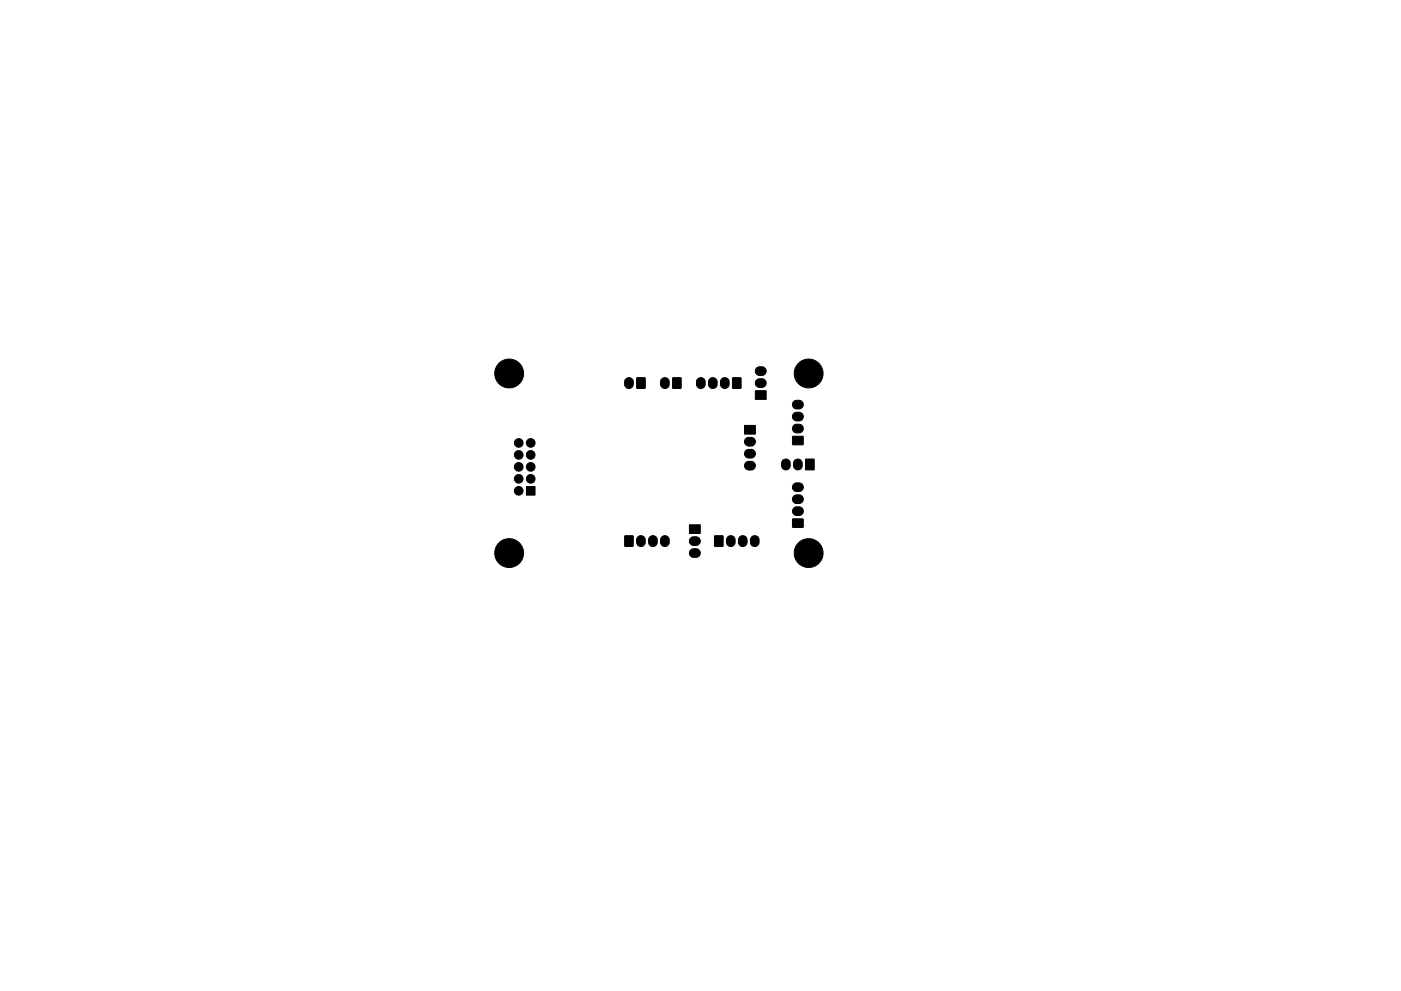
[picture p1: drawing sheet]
<svg xmlns="http://www.w3.org/2000/svg" width="297mm" height="210mm" viewBox="0 0 297 210" stroke-linecap="round" stroke-linejoin="round" font-family="sans-serif">
<g fill="#000" stroke="#000" stroke-width=".21">
<path d="M160.4 78.1l.5-.3h.7a.92 .92 0 0 1 .8 .9 .92 .92 0 0 1-.8 1h-.6a.92 .92 0 0 1-.8-.6 .92 .92 0 0 1 .2-1zM132.7 80.4a.93 .93 0 0 1 1-.2 .93 .93 0 0 1 .6 .8v.5a.92 .92 0 0 1-1 .9 .92 .92 0 0 1-.9-.9v-.6zM135 80.2h1.8l-.1 2.2-1.7-.1zM140.3 80.4a.93 .93 0 0 1 1-.2 .93 .93 0 0 1 .6 .8v.5a.92 .92 0 0 1-.9 .9 .92 .92 0 0 1-1-.9l.1-.6zM142.6 80.2h1.8v2.2l-1.8-.1zM147.9 80.4a.93 .93 0 0 1 1-.2 .93 .93 0 0 1 .6 .8v.5a.92 .92 0 0 1-.9 .9 .92 .92 0 0 1-.9-.9v-.6zM150.5 80.4a.93 .93 0 0 1 1-.2 .93 .93 0 0 1 .6 .8v.5a.92 .92 0 0 1-1 .9 .92 .92 0 0 1-.9-.9v-.6zM153 80.4a.93 .93 0 0 1 1-.2 .93 .93 0 0 1 .6 .8v.5a.92 .92 0 0 1-.9 .9 .92 .92 0 0 1-1-.9l.1-.6zM155.3 80.2h1.8v2.2l-1.8-.1zM158.1 98.1l.5-.2h.7a.92 .92 0 0 1 .9 .9 .92 .92 0 0 1-.9 .9h-.6a.93 .93 0 0 1-.8-.6 .93 .93 0 0 1 .2-1zM158.1 95.6l.5-.2 .7-.1a.92 .92 0 0 1 .9 1 .92 .92 0 0 1-.9 .9h-.6a.93 .93 0 0 1-.8-.6 .93 .93 0 0 1 .2-1zM158.1 93.1l.5-.3h.7a.92 .92 0 0 1 .9 .9 .92 .92 0 0 1-.9 .9h-.6a.92 .92 0 0 1-.8-.5 .92 .92 0 0 1 .2-1z"/>
<path d="M157.9 90.3h2.3v1.8h-2.3zM160.4 80.6l.5-.2h.7a.92 .92 0 0 1 .8 .9 .92 .92 0 0 1-.8 .9h-.6a.92 .92 0 0 1-.8-.6 .92 .92 0 0 1 .2-1zM160.1 82.9h2.3v1.8h-2.3zM166 97.7a.93 .93 0 0 1 1-.2 .93 .93 0 0 1 .5 .8v.5a.92 .92 0 0 1-.9 .9 .92 .92 0 0 1-.9-.9v-.7zM168.5 97.7a.93 .93 0 0 1 1-.2 .93 .93 0 0 1 .6 .8v.5a.92 .92 0 0 1-.9 .9 .92 .92 0 0 1-1-.9l.1-.7zM168.3 90.3l.5-.3h.6a.92 .92 0 0 1 .9 .9 .92 .92 0 0 1-.9 .9h-.5a.92 .92 0 0 1-.8-.5 .92 .92 0 0 1 .2-1zM168.3 87.7l.5-.2h.6a.92 .92 0 0 1 .9 .9 .92 .92 0 0 1-.9 .9h-.5a.92 .92 0 0 1-.8-.6 .92 .92 0 0 1 .2-1zM168.3 85.2l.5-.3h.6a.92 .92 0 0 1 .9 .9 .92 .92 0 0 1-.9 1h-.5a.92 .92 0 0 1-.8-.6 .92 .92 0 0 1 .2-1zM168.1 92.6h2.1l.1 1.7-2.2 .1zM170.8 97.4h1.8v2.3h-1.8zM111.6 103.2h1.8v1.8h-1.8zM132.5 113.7h1.7v2.2h-1.7z"/>
<path d="M135.2 113.9a.92 .92 0 0 1 1-.2 .92 .92 0 0 1 .6 .8v.6a.92 .92 0 0 1-.9 .9 .92 .92 0 0 1-.9-.9v-.7zM137.8 113.9a.92 .92 0 0 1 1-.2 .92 .92 0 0 1 .6 .8v.6a.92 .92 0 0 1-1 .9 .92 .92 0 0 1-.9-.9v-.7zM140.3 113.9a.92 .92 0 0 1 1-.2 .92 .92 0 0 1 .6 .8v.6a.92 .92 0 0 1-.9 .9 .92 .92 0 0 1-1-.9l.1-.7zM146.4 116.7l.5-.3h.7a.92 .92 0 0 1 .9 .9 .92 .92 0 0 1-.9 1h-.6a.92 .92 0 0 1-.8-.6 .92 .92 0 0 1 .2-1zM146.4 114.1l.5-.2h.7a.92 .92 0 0 1 .9 .9 .92 .92 0 0 1-.9 .9h-.6a.93 .93 0 0 1-.8-.6 .93 .93 0 0 1 .2-1zM146.2 111.3h2.3v1.9h-2.3zM151.5 113.7h1.8l-.1 2.2h-1.7zM154.3 113.9a.92 .92 0 0 1 1-.2 .92 .92 0 0 1 .6 .8v.6a.92 .92 0 0 1-1 .9 .92 .92 0 0 1-.9-.9v-.7zM156.8 113.9a.92 .92 0 0 1 1-.2 .92 .92 0 0 1 .6 .8v.6a.92 .92 0 0 1-.9 .9 .92 .92 0 0 1-.9-.9v-.7zM159.4 113.9a.92 .92 0 0 1 1-.2 .92 .92 0 0 1 .5 .8v.6a.92 .92 0 0 1-.9 .9 .92 .92 0 0 1-.9-.9v-.7zM168.3 107.8l.5-.3h.6a.92 .92 0 0 1 .9 1 .92 .92 0 0 1-.9 .9h-.5a.92 .92 0 0 1-.8-.6 .92 .92 0 0 1 .2-1zM168.3 105.3l.5-.3h.6a.92 .92 0 0 1 .9 .9 .92 .92 0 0 1-.9 .9h-.5a.92 .92 0 0 1-.8-.6 .92 .92 0 0 1 .2-.9z"/>
<path d="M168.3 102.7l.5-.2h.6a.92 .92 0 0 1 .9 .9 .92 .92 0 0 1-.9 .9h-.5a.92 .92 0 0 1-.8-.6 .92 .92 0 0 1 .2-1zM168.1 110.1h2.1l.1 1.7-2.2 .1z"/>
<circle cx="107.9" cy="79.2" r="3.1"/>
<circle cx="171.4" cy="79.2" r="3.1"/>
<circle cx="110" cy="99.1" r=".92"/>
<circle cx="110" cy="94" r=".92"/>
<circle cx="110" cy="96.5" r=".92"/>
<circle cx="112.5" cy="99.1" r=".92"/>
<circle cx="112.5" cy="94" r=".92"/>
<circle cx="112.5" cy="96.5" r=".92"/>
<circle cx="108" cy="117.3" r="3.1"/>
<circle cx="110" cy="101.6" r=".92"/>
<circle cx="110" cy="104.1" r=".92"/>
<circle cx="112.5" cy="101.6" r=".92"/>
<circle cx="171.5" cy="117.3" r="3.1"/>
</g>
</svg>
